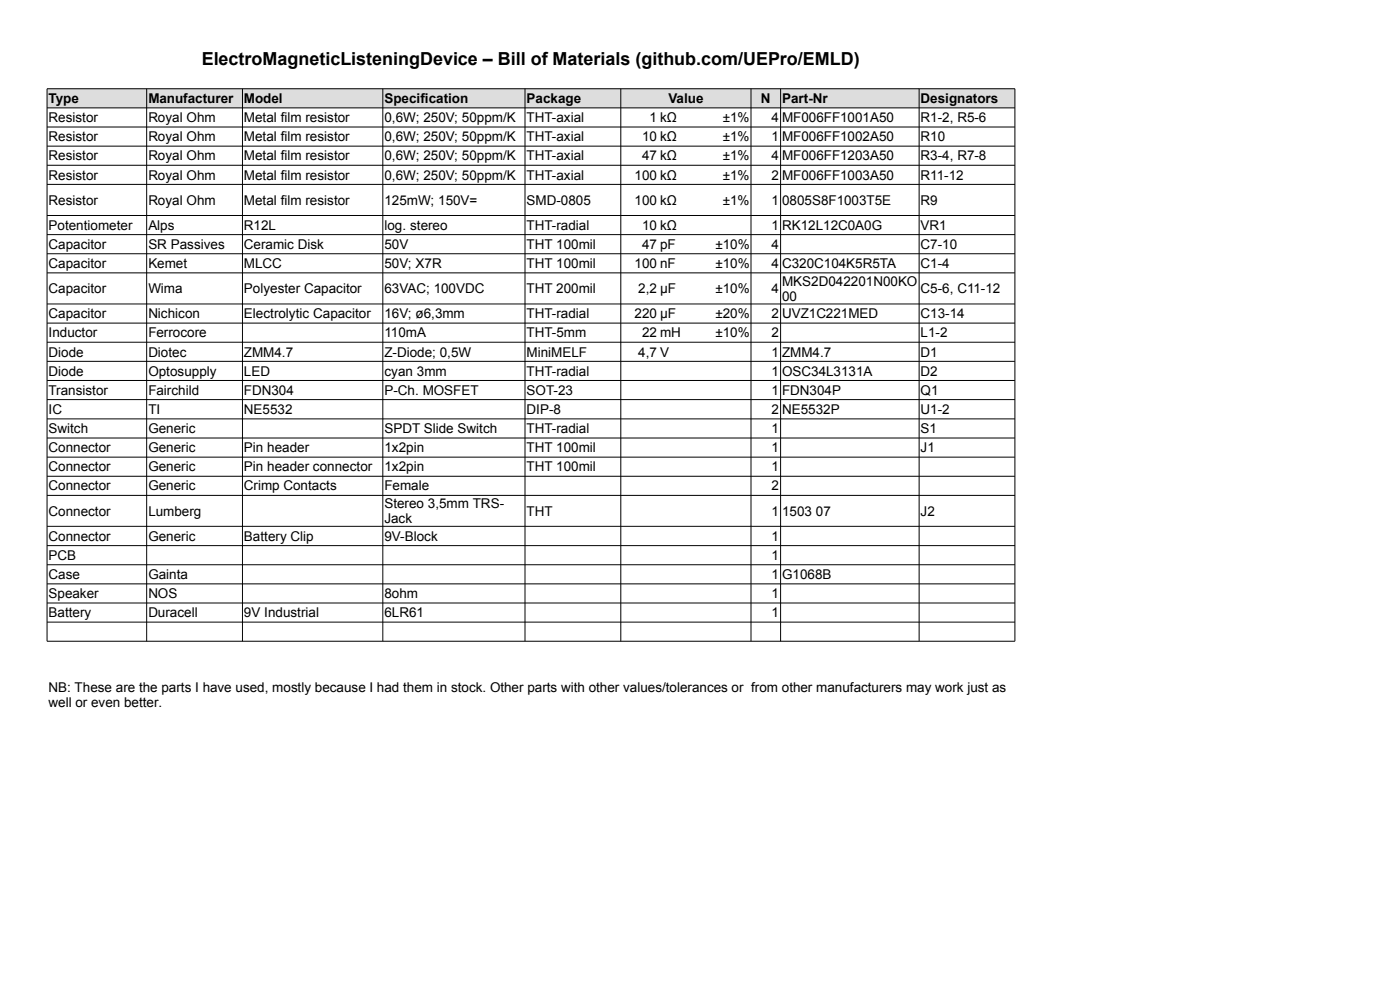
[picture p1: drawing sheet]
<svg xmlns="http://www.w3.org/2000/svg" width="297mm" height="210mm" viewBox="0 0 297 210" stroke-linecap="round" stroke-linejoin="round" font-family="sans-serif">
<defs><g id="words">
<text font-size="3.8" x="42.8" y="13.7">ElectroMagneticListeningDevice – Bill of Materials (github.com/UEPro/EMLD)</text>
<g font-size="2.9">
<text x="10.3" y="21.9">Type</text>
<text x="31.5" y="21.9">Manufacturer</text>
<text x="51.8" y="21.9">Model</text>
<text x="81.6" y="21.9">Specification</text>
<text x="111.7" y="21.9">Package</text>
<text x="141.8" y="21.9">Value</text>
<text x="161.4" y="21.9">N</text>
<text x="165.9" y="21.9">Part-Nr</text>
<text x="195.3" y="21.9">Designators</text>
<text x="10.3" y="25.9">Resistor</text>
<text x="10.3" y="30">Resistor</text>
<text x="31.5" y="25.9">Royal Ohm</text>
<text x="31.5" y="30">Royal Ohm</text>
<text x="51.8" y="25.9">Metal film resistor</text>
<text x="51.8" y="30">Metal film resistor</text>
<text x="81.6" y="25.9">0,6W; 250V; 50ppm/K</text>
<text x="81.6" y="30">0,6W; 250V; 50ppm/K</text>
<text x="111.7" y="25.9">THT-axial</text>
<text x="111.7" y="30">THT-axial</text>
<text x="136.2" y="30">10 kΩ</text>
<text x="137.8" y="25.9">1 kΩ</text>
<text x="153.3" y="25.9">±1%</text>
<text x="153.3" y="30">±1%</text>
<text x="163.7" y="25.9">4</text>
<text x="163.7" y="30">1</text>
<text x="165.9" y="25.9">MF006FF1001A50</text>
<text x="165.9" y="30">MF006FF1002A50</text>
<text x="195.3" y="25.9">R1-2, R5-6</text>
<text x="195.3" y="30">R10</text>
<text x="10.3" y="34">Resistor</text>
<text x="31.5" y="34">Royal Ohm</text>
<text x="51.8" y="34">Metal film resistor</text>
<text x="81.6" y="34">0,6W; 250V; 50ppm/K</text>
<text x="111.7" y="34">THT-axial</text>
<text x="136.2" y="34">47 kΩ</text>
<text x="153.3" y="34">±1%</text>
<text x="163.7" y="34">4</text>
<text x="165.9" y="34">MF006FF1203A50</text>
<text x="195.3" y="34">R3-4, R7-8</text>
<text x="10.3" y="38.1">Resistor</text>
<text x="31.5" y="38.1">Royal Ohm</text>
<text x="51.8" y="38.1">Metal film resistor</text>
<text x="81.6" y="38.1">0,6W; 250V; 50ppm/K</text>
<text x="111.7" y="38.1">THT-axial</text>
<text x="134.6" y="38.1">100 kΩ</text>
<text x="153.3" y="38.1">±1%</text>
<text x="163.7" y="38.1">2</text>
<text x="165.9" y="38.1">MF006FF1003A50</text>
<text x="195.3" y="38.1">R11-12</text>
<text x="10.3" y="43.4">Resistor</text>
<text x="31.5" y="43.4">Royal Ohm</text>
<text x="51.8" y="43.4">Metal film resistor</text>
<text x="81.6" y="43.4">125mW; 150V=</text>
<text x="111.7" y="43.4">SMD-0805</text>
<text x="134.6" y="43.4">100 kΩ</text>
<text x="153.3" y="43.4">±1%</text>
<text x="163.7" y="43.4">1</text>
<text x="165.9" y="43.4">0805S8F1003T5E</text>
<text x="195.3" y="43.4">R9</text>
<text x="10.3" y="48.7">Potentiometer</text>
<text x="10.3" y="52.8">Capacitor</text>
<text x="31.5" y="48.7">Alps</text>
<text x="31.5" y="52.8">SR Passives</text>
<text x="51.8" y="48.7">R12L</text>
<text x="51.8" y="52.8">Ceramic Disk</text>
<text x="81.6" y="48.7">log. stereo</text>
<text x="81.6" y="52.8">50V</text>
<text x="111.7" y="48.7">THT-radial</text>
<text x="111.7" y="52.8">THT 100mil</text>
<text x="136.2" y="48.7">10 kΩ</text>
<text x="136.2" y="52.8">47 pF</text>
<text x="151.8" y="52.8">±10%</text>
<text x="163.7" y="48.7">1</text>
<text x="163.7" y="52.8">4</text>
<text x="165.9" y="48.7">RK12L12C0A0G</text>
<text x="195.3" y="48.7">VR1</text>
<text x="195.3" y="52.8">C7-10</text>
<text x="10.3" y="56.9">Capacitor</text>
<text x="31.5" y="56.9">Kemet</text>
<text x="51.8" y="56.9">MLCC</text>
<text x="81.6" y="56.9">50V; X7R</text>
<text x="111.7" y="56.9">THT 100mil</text>
<text x="134.6" y="56.9">100 nF</text>
<text x="151.8" y="56.9">±10%</text>
<text x="163.7" y="56.9">4</text>
<text x="165.9" y="56.9">C320C104K5R5TA</text>
<text x="195.3" y="56.9">C1-4</text>
<text x="10.3" y="62.2">Capacitor</text>
<text x="31.5" y="62.2">Wima</text>
<text x="51.8" y="62.2">Polyester Capacitor</text>
<text x="81.6" y="62.2">63VAC; 100VDC</text>
<text x="111.7" y="62.2">THT 200mil</text>
<text x="135.4" y="62.2">2,2 µF</text>
<text x="151.8" y="62.2">±10%</text>
<text x="163.7" y="62.2">4</text>
<text x="165.9" y="60.6">MKS2D042201N00KO</text>
<text x="165.9" y="63.8">00</text>
<text x="195.3" y="62.2">C5-6, C11-12</text>
<text x="10.3" y="67.5">Capacitor</text>
<text x="10.3" y="71.6">Inductor</text>
<text x="31.5" y="67.5">Nichicon</text>
<text x="31.5" y="71.6">Ferrocore</text>
<text x="51.8" y="67.5">Electrolytic Capacitor</text>
<text x="81.6" y="67.5">16V; ø6,3mm</text>
<text x="81.6" y="71.6">110mA</text>
<text x="111.7" y="67.5">THT-radial</text>
<text x="111.7" y="71.6">THT-5mm</text>
<text x="134.6" y="67.5">220 µF</text>
<text x="136.2" y="71.6">22 mH</text>
<text x="151.8" y="67.5">±20%</text>
<text x="151.8" y="71.6">±10%</text>
<text x="163.7" y="67.5">2</text>
<text x="163.7" y="71.6">2</text>
<text x="165.9" y="67.5">UVZ1C221MED</text>
<text x="195.3" y="67.5">C13-14</text>
<text x="195.3" y="71.6">L1-2</text>
<text x="10.3" y="75.6">Diode</text>
<text x="31.5" y="75.6">Diotec</text>
<text x="51.8" y="75.6">ZMM4.7</text>
<text x="81.6" y="75.6">Z-Diode; 0,5W</text>
<text x="111.7" y="75.6">MiniMELF</text>
<text x="135.4" y="75.6">4,7 V</text>
<text x="163.7" y="75.6">1</text>
<text x="165.9" y="75.6">ZMM4.7</text>
<text x="195.3" y="75.6">D1</text>
<text x="10.3" y="79.7">Diode</text>
<text x="10.3" y="83.7">Transistor</text>
<text x="31.5" y="79.7">Optosupply</text>
<text x="31.5" y="83.7">Fairchild</text>
<text x="51.8" y="79.7">LED</text>
<text x="51.8" y="83.7">FDN304</text>
<text x="81.6" y="79.7">cyan 3mm</text>
<text x="81.6" y="83.7">P-Ch. MOSFET</text>
<text x="111.7" y="79.7">THT-radial</text>
<text x="111.7" y="83.7">SOT-23</text>
<text x="163.7" y="79.7">1</text>
<text x="163.7" y="83.7">1</text>
<text x="165.9" y="79.7">OSC34L3131A</text>
<text x="165.9" y="83.7">FDN304P</text>
<text x="195.3" y="79.7">D2</text>
<text x="195.3" y="83.7">Q1</text>
<text x="10.3" y="87.8">IC</text>
<text x="31.5" y="87.8">TI</text>
<text x="51.8" y="87.8">NE5532</text>
<text x="111.7" y="87.8">DIP-8</text>
<text x="163.7" y="87.8">2</text>
<text x="165.9" y="87.8">NE5532P</text>
<text x="195.3" y="87.8">U1-2</text>
<text x="10.3" y="91.9">Switch</text>
<text x="10.3" y="95.9">Connector</text>
<text x="31.5" y="91.9">Generic</text>
<text x="31.5" y="95.9">Generic</text>
<text x="51.8" y="95.9">Pin header</text>
<text x="81.6" y="91.9">SPDT Slide Switch</text>
<text x="81.6" y="95.9">1x2pin</text>
<text x="111.7" y="91.9">THT-radial</text>
<text x="111.7" y="95.9">THT 100mil</text>
<text x="163.7" y="91.9">1</text>
<text x="163.7" y="95.9">1</text>
<text x="195.3" y="91.9">S1</text>
<text x="195.3" y="95.9">J1</text>
<text x="10.3" y="100">Connector</text>
<text x="31.5" y="100">Generic</text>
<text x="51.8" y="100">Pin header connector</text>
<text x="81.6" y="100">1x2pin</text>
<text x="111.7" y="100">THT 100mil</text>
<text x="163.7" y="100">1</text>
<text x="10.3" y="104">Connector</text>
<text x="31.5" y="104">Generic</text>
<text x="51.8" y="104">Crimp Contacts</text>
<text x="81.6" y="104">Female</text>
<text x="81.6" y="107.8">Stereo 3,5mm TRS-</text>
<text x="163.7" y="104">2</text>
<text x="10.3" y="109.4">Connector</text>
<text x="31.5" y="109.4">Lumberg</text>
<text x="81.6" y="110.9">Jack</text>
<text x="111.7" y="109.4">THT</text>
<text x="163.7" y="109.4">1</text>
<text x="165.9" y="109.4">1503 07</text>
<text x="195.3" y="109.4">J2</text>
<text x="10.3" y="114.7">Connector</text>
<text x="10.3" y="118.7">PCB</text>
<text x="31.5" y="114.7">Generic</text>
<text x="51.8" y="114.7">Battery Clip</text>
<text x="81.6" y="114.7">9V-Block</text>
<text x="163.7" y="114.7">1</text>
<text x="163.7" y="118.7">1</text>
<text x="10.3" y="122.8">Case</text>
<text x="31.5" y="122.8">Gainta</text>
<text x="163.7" y="122.8">1</text>
<text x="165.9" y="122.8">G1068B</text>
<text x="10.3" y="126.9">Speaker</text>
<text x="10.3" y="130.9">Battery</text>
<text x="31.5" y="126.9">NOS</text>
<text x="31.5" y="130.9">Duracell</text>
<text x="51.8" y="130.9">9V Industrial</text>
<text x="81.6" y="126.9">8ohm</text>
<text x="81.6" y="130.9">6LR61</text>
<text x="163.7" y="126.9">1</text>
<text x="163.7" y="130.9">1</text>
<text x="10.3" y="146.8">NB: These are the parts I have used, mostly because I had them in stock. Other parts with other values/tolerances or from other manufacturers may work just as</text>
<text x="10.3" y="150">well or even better.</text>
</g>
</g></defs>
<path d="M10 18.8h184.9v4.1h-184.9z" fill-rule="evenodd" fill="#ddd"/>
<path d="M194.9 18.8v4.1" fill="none" stroke="#ddd" stroke-width=".21"/>
<path d="M194.9 18.8h20.4v4.1h-20.4z" fill-rule="evenodd" fill="#ddd"/>
<g fill="none" stroke="#000" stroke-width=".21">
<path d="M10 18.8h205.3v117.2h-205.3zM31.1 18.8v117.2M51.4 18.8v117.2M81.2 18.8v117.2M111.4 18.8v117.2M131.7 18.8v117.2M159.3 18.8v117.2M165.6 18.8v117.2M195 18.8v117.2M10 22.9h205.3M10 26.9h205.3M10 31h205.3"/>
<path d="M10 35.1h205.3M10 39.1h205.3M10 45.7h205.3M10 49.8h205.3M10 53.8h205.3M10 57.9h205.3M10 64.5h205.3M10 68.5h205.3M10 72.6h205.3M10 76.6h205.3M10 80.7h205.3M10 84.8h205.3"/>
<path d="M10 88.9h205.3M10 92.9h205.3M10 97h205.3M10 101h205.3M10 105.1h205.3M10 111.6h205.3M10 115.7h205.3M10 119.8h205.3M10 123.9h205.3M10 127.9h205.3M10 132h205.3"/>
</g>
<use href="#words"/>
</svg>
